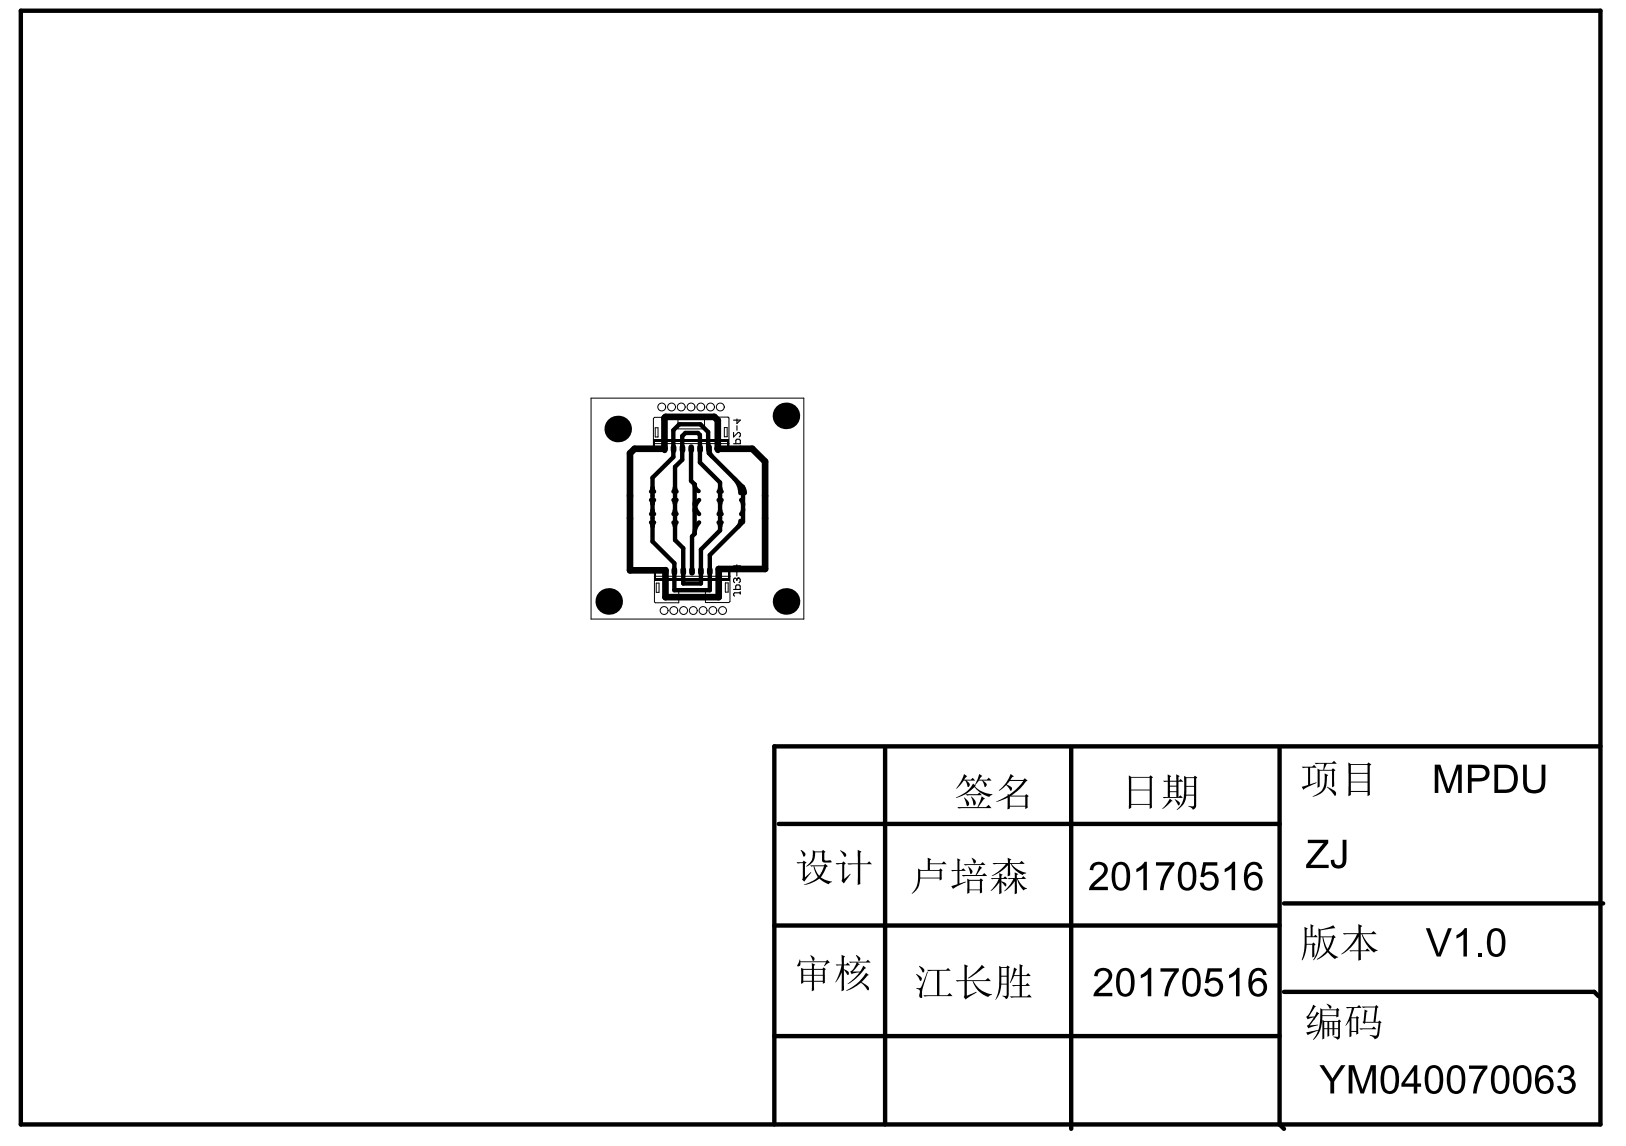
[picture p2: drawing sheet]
<svg xmlns="http://www.w3.org/2000/svg" width="287mm" height="202mm" viewBox="0 0 287 202" stroke-linecap="round" stroke-linejoin="round" font-family="sans-serif">
<g fill="none" stroke="#000" stroke-width=".18">
<path d="M104.3 70.2h37.5v39h-37.5zM115.3 78.2h13.3M115.6 75.5h.5l-.1 1.6h-.4zM127.8 75.4h.5l-.1 1.6h-.4zM128.6 79.2v-5.5l-.2-.1h-4.1v2.1h-4.7v-2.1h-4.1l-.2 .2v5.5M115.4 101.7h13.4M115.8 102.9h.4v1.6h-.4zM115.8 102.9h.1M127.9 102.8h.5v1.6h-.5zM128.8 100.6v5.5l-.2 .2h-4.2v-2h-4.7v2h-4.1l-.2-.1v-5.5"/>
<circle cx="116.7" cy="71.8" r=".69"/>
<circle cx="118.5" cy="71.8" r=".69"/>
<circle cx="120.2" cy="71.8" r=".69"/>
<circle cx="121.9" cy="71.8" r=".69"/>
<circle cx="123.6" cy="71.8" r=".69"/>
<circle cx="125.3" cy="71.8" r=".69"/>
<circle cx="127.1" cy="71.8" r=".69"/>
<circle cx="117.1" cy="107.7" r=".69"/>
<circle cx="118.9" cy="107.7" r=".69"/>
<circle cx="120.6" cy="107.7" r=".69"/>
<circle cx="122.3" cy="107.7" r=".69"/>
<circle cx="124" cy="107.7" r=".69"/>
<circle cx="125.7" cy="107.7" r=".69"/>
<circle cx="127.4" cy="107.7" r=".69"/>
</g>
<g fill="none" stroke="#000" stroke-width=".77">
<path d="M3.7 1.9h278.6v196.4h-278.6zM118.8 75.9l1-1.1h3.7l1.4 1.4v2.8l.1 .2v.7l6.1 6v6.1l-5.9 5.9v6.2h-6.3v-4.7l-3.8-3.9v-11.2l3.7-3.7zM120.3 76.9l.6-.5h2.2l.4 .3v4.9l3.5 3.5v8.5l-3.4 3.3v6h-3.1v-6.2l-1.4-1.4v-13l1.2-1.2zM121.9 79.2v5.6l.6 .6M124.9 78.3l.2 .5M125.1 79.4l.2 .6 .3 .5M114.8 88.2l.3 .7M114.8 92.1l.3 .7M115.1 86l.3 .7M115.1 90l.3 .7M115.1 86l-.3 .7M115.1 90l-.3 .7"/>
<path d="M115.4 88.2l-.3 .7M115.4 92.1l-.3 .7M118.8 88.2l.2 .6M118.8 92.2l.2 .6M119 86.1l-.2 .6M119 90l-.2 .7M119 86l.3 .7M119 90l.3 .7M119.3 88.2l-.3 .7M119.3 92.1l-.3 .7M122.5 88.8a2.71 2.71 0 0 0 .8 1.9M122.5 85.4a1.37 1.37 0 0 0 .7 1.2"/>
<path d="M122.5 85.4v8.8l-.4 .4v6.3M123.3 88.2a2.71 2.71 0 0 0-.8 1.9M123.3 92.1a2.71 2.71 0 0 0-.8 2M126.8 88.2l.2 .7M126.8 92.1l.2 .7M127 86l.3 .7M127 90l.3 .7M127 86l-.2 .7M127 90l-.2 .7M127.3 88.2l-.3 .7M127.3 92.1l-.3 .7M129.5 84.4l.8 1.2 .3 1.4"/>
<path d="M130.6 91.9l-.1 .6-.4 .5M130.7 88.2l.4 .9M130.9 85.8l.3 .5 .2 .7M131.1 85.9l-.4 .8M131.1 89.8l-.4 .9M156.1 132.1v66.2M188.9 132.1v67M225.7 132.1v66.2l.8 .8M282.3 131.7h-145.7v66.6M137.4 145.3h88.3M226.5 159.4h56.3M136.6 163.3h89.1"/>
<path d="M226.5 175h54.7l.8 .7M136.6 182.8h89.1"/>
</g>
<g fill="#000">
<path d="M253.1 134.9h1l1.4 4.3 1.5-4.3h.8v5h-.6v-4.2l-1.4 4.2h-.6l-1.5-4.3v4.3h-.6zM268.7 134.9h.6v2.9a1.33 1.33 0 0 0 .9 1.5 1.33 1.33 0 0 0 1.6-.6l.1-.6v-3.2h.7v2.9a1.8 1.8 0 0 1-1.7 2.1l-.3 .1a1.8 1.8 0 0 1-1.9-2.2zM192.6 152.5a1.82 1.82 0 0 1 1.8-.4 1.32 1.32 0 0 1 1 1.3l-.1 .6-.3 .5-2.1 1.9h2.5v.6h-3.3v-.3a6.1 6.1 0 0 1 2.1-2.2 1.06 1.06 0 0 0 0-1.9 .96 .96 0 0 0-1.4 .9h-.6l.1-.6zM200.4 153.3l.9-.6 .6-.7h.4v5h-.6v-3.9l-1.3 .7zM203.9 152.1h3.2v.5l-.9 1.3-.6 1.4-.4 1.7h-.6l.2-1.4 .7-1.6 .9-1.3h-2.5zM212.2 152.1h2.5v.6h-2l-.2 1.3a1.67 1.67 0 0 1 2.5 1.1 1.67 1.67 0 0 1-1.8 2 1.49 1.49 0 0 1-1.6-1.4h.7a1.02 1.02 0 0 0 1.2 .9 1.02 1.02 0 0 0 .8-1.3 1.07 1.07 0 0 0-.8-1 1.07 1.07 0 0 0-1.2 .4h-.5zM216 153.3l.1-.1a2.83 2.83 0 0 0 1.4-1.2h.4v5h-.7v-3.9l-1.2 .7zM230.7 148.1h3.6v.6l-3.2 3.8h3.3v.6h-4v-.6l3.1-3.8h-2.8zM236.8 148.1h.7v3.5a1.4 1.4 0 0 1-1.3 1.6 1.4 1.4 0 0 1-1.5-1.5l.6-.1a.78 .78 0 0 0 .8 1 .78 .78 0 0 0 .7-1zM193.4 171.2l.4-.3a1.54 1.54 0 0 1 1.6 0 1.54 1.54 0 0 1 .8 1.5l-.6 1-1.9 1.7h2.5v.6h-3.3l.1-.4a8.9 8.9 0 0 1 2.1-2.3 .98 .98 0 0 0-.1-1.7 .98 .98 0 0 0-1.4 .9h-.6zM201.2 172l.9-.6 .6-.7h.4v5h-.6v-3.9l-1.3 .8zM204.7 170.8h3.2v.5l-.8 1-.6 1.3-.3 1.1-.2 1h-.6l.2-1.4 .6-1.6 .9-1.3h-2.4z"/>
<path d="M213 170.8h2.5v.6h-2l-.2 1.3a1.67 1.67 0 0 1 2.5 1.2 1.67 1.67 0 0 1-2 1.9 1.43 1.43 0 0 1-1.4-1.4h.7a1.04 1.04 0 0 0 1.2 .9 1.04 1.04 0 0 0 .8-1.4 1.07 1.07 0 0 0-.8-.9 1.07 1.07 0 0 0-1.2 .5l-.6-.1zM216.8 172l.9-.6 .5-.7h.4v5h-.6v-3.9l-1.2 .8zM236.9 164.6h2.7v-1.6l.7 .3-.3 .3v1h1.9l.4-.4 .5 .6h-2.5a6.1 6.1 0 0 0 2.7 2.9l-.6 .3a6.6 6.6 0 0 1-2.2-3.2h-.2v2.8h.9l.3-.3 .5 .5h-1.7l.1 1.5-.5 .2v-1.7h-1.4l-.2-.2h1.6v-2.3a7.7 7.7 0 0 1-3 3.1v-.1a8.4 8.4 0 0 0 2.8-3.5l-2.3 .1zM251.5 163.7h.7l1.6 4.5 1.6-4.5h.7l-2 5h-.7zM256.9 165l.1-.1a3.1 3.1 0 0 0 1.4-1.2h.3v5h-.6v-3.9l-1.2 .8zM260.7 168h.7v.7h-.7zM232.7 187.9h.8l1.5 2.3 1.5-2.3h.8l-2 2.9v2.1h-.6v-2.1zM237.9 187.9h1l1.4 4.3 1.5-4.3h.9v5h-.7v-4.2l-1.4 4.2h-.6l-1.4-4.3v4.3h-.7zM259.1 187.9h3.3v.5l-1 1.4-.6 1.4-.3 1.7h-.7l.3-1.5 .6-1.6 .9-1.3h-2.5zM275.1 188.3l.2-.1a1.4 1.4 0 0 1 1.8-.1 1.4 1.4 0 0 1 .4 1.7l-.5 .4a1.43 1.43 0 0 1 .9 1.6 1.43 1.43 0 0 1-1.4 1.2 1.85 1.85 0 0 1-1.4-.5l-.4-.9 .6-.1a1 1 0 0 0 1.2 .9 1 1 0 0 0 .7-1.3 1 1 0 0 0-1.3-.6l.1-.5a.85 .85 0 0 0 1-.7 .85 .85 0 0 0-.7-1 .85 .85 0 0 0-.9 .8v.2l-.7-.1z"/>
<path d="M170 136.5l.6 .4-.5 .6h1.2l.3-.3 .4 .5h-1.6a.65 .65 0 0 1 .6 .4 .65 .65 0 0 1-.2 .7h-.1l-.4-1.1a.59 .59 0 0 0-.7 .5l-.9 .9 .8-1.4zM172.7 136.5l.6 .4-.6 .6h1.4l.3-.3 .5 .5h-1.5a.74 .74 0 0 1 .5 1 .19 .19 0 0 1-.3 .1 .19 .19 0 0 1 0-.3l-.4-.8h-.5l-.7 .7h-.1zM168.6 140.7l.3-.2a5.1 5.1 0 0 0 2.7-2.3l.6 .4-.3 .1 .2 .2a4.7 4.7 0 0 0 2.9 1.2v.1l-.5 .4-1.5-.7-.9-.8a.34 .34 0 0 0-.3-.2 .34 .34 0 0 0-.3 .3l-1.2 .9-1.3 .6-.4 .1zM170 140.7h.1a1.25 1.25 0 0 1 .8 1.3l-.3 .2zM171.3 140.5h.1a1.24 1.24 0 0 1 .7 1.3 .23 .23 0 0 1-.3 .3 .23 .23 0 0 1-.1-.4zM168.9 142.4h3.5l.8-1.9 .6 .4-.3 .1-.9 1.4h1.3l.5-.4 .5 .5-5.8 .1zM170.3 140.1h2.1l.4-.3 .4 .5h-2.6z"/>
<path d="M178.3 136.5l.6 .5-.3 .1-.4 .5h2.3l.2-.3 .6 .4-.4 .2-1.3 1.5-1.2 .9h2.4l.2-.2 .5 .3-.3 .2 .1 1.9-.5 .2v-.4h-2.7v.3l-.4 .2v-2.1l-2 .8v-.1l1.4-.7a.79 .79 0 0 0 .6-.6l.3 .1 1.1-.9 1.4-1.6h-2.4l-1.1 1.3-.7 .5-.1-.1 1.2-1.3zM177.5 138.4l.7 .3a.4 .4 0 0 1 .3 .4 .4 .4 0 0 1-.3 .4zM178.1 140.5v1.6h2.7v-1.6z"/>
<path d="M199.5 137.2v2.1h3.3v-2.1zM199.5 139.4v2.4h3.3v-2.4zM199.1 136.8l.4 .2h3.2l.2-.2 .5 .3-.2 .2v5.2l-.4 .2v-.7h-3.3v.5l-.4 .2z"/>
<path d="M206.4 137.9v.7h1.1v-.7zM206.4 138.8v.8h1.1v-.8zM206.4 139.7v.9h1.1v-.9zM206 136.6l.6 .3-.2 .2v.6h1.1v-1.1l.6 .3-.2 .2v.6l.4-.3 .4 .5h-.8v2.7l.3-.3 .5 .4-3.4 .1-.2-.2h.9v-2.7h-.6l-.2-.2h.8zM206.3 140.9l.5 .4-.2 .1-1.5 1.3zM207.2 141h.1a.87 .87 0 0 1 .8 .9l-.3 .1zM209.3 137.3v1.3h1.3v-1.3zM209.3 138.8l-.1 1.4h1.4v-1.4zM208.9 136.8l.4 .3h1.3l.2-.3 .4 .3-.2 .2v5l-.2 .3-.4 .2-.1-.2-.7-.3v-.1a.73 .73 0 0 0 1-.2v-1.7l-1.4 .1a2.81 2.81 0 0 1-1.1 2.2l-.5 .3 .2-.3a4.5 4.5 0 0 0 1.1-3.8z"/>
<path d="M229.6 135.2h1.8l.4-.3 .4 .5h-1.1v2.9l1.1-.3v.1l-1.8 .8-.5 .4-.3-.5 1.1-.3v-3.1l-.8 .1zM231.9 134.6h3l.4-.4 .5 .5h-1.8l-.5 1.1h1.4l.2-.3 .5 .4-.3 .1 .1 2.7-.4 .2v-3h-2.2v2.8l-.4 .3v-3.4l.4 .2h.6l.1-1.1-1.4 .1zM233.6 136.4l.7 .3-.2 .2-.1 .4a2.61 2.61 0 0 1-.9 2.6l-1.5 .6 .9-.5a2.18 2.18 0 0 0 1.1-1.8zM234.1 138.8l.8 .4a.73 .73 0 0 1 .6 1.2l-1.5-1.6z"/>
<path d="M238.3 138v1.5h2.9v-1.5zM237.8 134.5l.5 .3h2.9l.2-.3 .5 .4-.3 .2v5.1l-.4 .2v-.7h-2.9v.5l-.5 .3zM238.3 134.9v1.4h2.9v-1.4zM238.3 136.5v1.4h2.9v-1.4z"/>
<path d="M258.9 134.9h2.4a1.47 1.47 0 0 1 1.4 1.6 1.47 1.47 0 0 1-1.6 1.3h-1.5v2.1h-.7zM259.6 135.5v1.8h1.3a.93 .93 0 0 0 1.2-1 .93 .93 0 0 0-1.2-.8z"/>
<path d="M263.6 134.9h1.8a2.16 2.16 0 0 1 2.3 2.6l-.1 .9-.4 .7a2.07 2.07 0 0 1-1.8 .8h-1.8zM264.2 135.5v3.8h1.2a1.5 1.5 0 0 0 1.6-1.8v-.2a1.55 1.55 0 0 0-1.7-1.8z"/>
<path d="M141.2 149.9h.1a.82 .82 0 0 1 .7 1.1 .24 .24 0 0 1-.3 0 .24 .24 0 0 1-.1-.3zM140.5 152.1h1.1l.2-.3 .5 .4-.3 .2v2.4l1-1 .1 .1-1.2 1.6-.4-.4 .1-.3v-2.6l-.9 .1zM143.6 152.8l.5 1.2 .4 .5 .8-1.7zM142.9 152.6h2.4l.2-.2 .5 .4-.3 .1-.9 1.9 1 .5 1 .2-.5 .3a.18 .18 0 0 1-.1 .2 .18 .18 0 0 1-.2-.1l-1.2-.7a.4 .4 0 0 0-.4-.2 .4 .4 0 0 0-.3 .3l-1.2 .5-1.1 .2a6.7 6.7 0 0 0 2.4-1.3l-.4-.8-.3-1.1-.4 .1zM143.4 149.9l.4 .3h1.2l.2-.3 .4 .4-.2 .1v1.3l.3 .1 .6-.1a.26 .26 0 0 1 .3 0 .26 .26 0 0 1 .1 .4 .26 .26 0 0 1-.4 0h-.9l-.3-.1-.1-1.7-1.2 .1a2.35 2.35 0 0 1-1.5 2.5l-.1-.1 .3-.2a2.13 2.13 0 0 0 .9-1.9z"/>
<path d="M148.2 149.9l.1 .1a1 1 0 0 1 .9 1 .31 .31 0 0 1-.3 .1 .31 .31 0 0 1-.2-.4zM147.4 152.2h1.1l.3-.3 .4 .4-.3 .2v2.6l1.1-1v.1l-1.1 1.6-.5-.4 .2-.4v-2.6l-1 .1zM151.3 149.9l.7 .3-.3 .2v1.9h1.3l.3-.4 .5 .5h-2.1l.1 3.5-.5 .2v-3.7l-1.6 .1-.2-.2h1.8z"/>
<path d="M162.3 153.6v1.2h3.4v-1.2zM163.6 151.3l.7 .3-.3 .2v.5h2.1l.4-.4 .5 .5h-3v1.1h1.7l.2-.3 .4 .3-.2 .2v1.4l-.4 .2v-.3h-3.4a3.1 3.1 0 0 1-.6 1.9l-.8 .8 .1-.3a4.9 4.9 0 0 0 .9-3.9v-.3l.4 .3h1.3z"/>
<path d="M171.4 151.3a.69 .69 0 0 1 .6 .9l-.2 .1zM170 152.4h3l.3-.3 .5 .5-3.6 .1zM170.7 152.9h.1a.97 .97 0 0 1 .7 1.1 .2 .2 0 0 1-.3 .2 .21 .21 0 0 1-.1-.4zM169.6 154.3h2.5l.6-1.6 .5 .4-1 1.2h1.1l.3-.3 .5 .5-4.2 .1zM170.6 155l.4 .2h1.8l.2-.3 .4 .4-.2 .2v1.9l-.4 .2v-.6h-1.8v.5l-.4 .1zM171 155.4v1.5h1.8v-1.5zM168.9 151.4l.5 .3-.2 .1v1.7h.4l.3-.3 .5 .4h-1.2v2.2l1.1-.3 .1 .1-2.3 1.2-.3-.5 1.1-.3v-2.4l-.9 .1-.2-.2h1.1z"/>
<path d="M175.1 152.2h2.7l-.1-.9 .7 .3-.3 .2v.4h1.7l.4-.4 .5 .6h-2.3a4.2 4.2 0 0 0 2.6 1.5v.2h-.4a.33 .33 0 0 1-.3 .2 .33 .33 0 0 1-.3-.1l-1-.8-.7-1h-.2l.1 2-.5 .2 .1-2a7.8 7.8 0 0 1-2.8 1.9v-.1a7.3 7.3 0 0 0 2.4-2l-2.1 .1zM174.8 154.9h1.5l-.1-.9 .7 .3-.3 .2v.4h.4l.3-.3 .4 .4h-1.1l.1 .5a.74 .74 0 0 1 .8 .8h-.2l-.7-.7 .1 1.9-.5 .2 .1-2.1-.8 .9-.7 .7-.1-.1 .8-.9 .7-1.2-1.2 .1zM177.7 154.9h1.3v-1l.6 .3-.2 .1v.6h.8l.3-.4 .5 .5h-1.5a3.8 3.8 0 0 0 1.6 1.8l-.3 .1-.2 .2a4.9 4.9 0 0 1-1.2-2.1v2.6l-.4 .1v-2.3a6 6 0 0 1-1.8 1.8h-.1a6.1 6.1 0 0 0 1.6-2.2l-.7 .1z"/>
<path d="M196.7 152.4l.1-.1a1.59 1.59 0 0 1 1.7-.1 1.59 1.59 0 0 1 .8 1.6l.1 .9a2.25 2.25 0 0 1-1.3 2.4 1.57 1.57 0 0 1-1.9-1.6l-.1-1.1a2.74 2.74 0 0 1 .6-2zM197.1 152.8l-.3 .8-.1 1.1a1.71 1.71 0 0 0 .8 1.9 1.14 1.14 0 0 0 1.2-1.4v-.8a1.84 1.84 0 0 0-.7-1.8h-.6z"/>
<path d="M208.3 152.4a1.57 1.57 0 0 1 1.8-.2 1.57 1.57 0 0 1 .9 1.5v1.1a1.87 1.87 0 0 1-1.7 2.3 1.66 1.66 0 0 1-1.5-1.8v-1a2.69 2.69 0 0 1 .5-1.9zM208.7 152.8l-.3 .8v1a1.95 1.95 0 0 0 .7 1.9 1.06 1.06 0 0 0 1.3-1.2l-.1-1.7a.93 .93 0 0 0-.5-1 .93 .93 0 0 0-1.1 .2z"/>
<path d="M220 152.5a1.52 1.52 0 0 1 1.6-.4 1.52 1.52 0 0 1 1 1.2h-.6a.95 .95 0 0 0-1-.8 .95 .95 0 0 0-.9 1l-.1 1a1.53 1.53 0 0 1 2.1-.4 1.53 1.53 0 0 1 .5 2 1.64 1.64 0 0 1-1.9 1 1.64 1.64 0 0 1-1.3-1.8v-.6a3.9 3.9 0 0 1 .6-2.2zM220.4 154.6a1.1 1.1 0 0 0-.1 1.5 1.1 1.1 0 0 0 1.5 .2 1.09 1.09 0 0 0 .1-1.5 1.09 1.09 0 0 0-1.5-.2z"/>
<path d="M141.7 171.1v.8h1.5v-.8zM143.6 171.1v.8h1.5v-.8zM141.7 172.1v.9h1.5v-.9zM143.6 172.1v.9h1.5v-.9zM141.3 170.7l.4 .2h1.5v-1l.6 .3-.2 .2v.5h1.5l.2-.3 .4 .4-.2 .1v2.2l-.4 .2v-.3h-1.5v1.5l-.4 .2v-1.7h-1.5v.2l-.4 .1zM142.9 168.5a.57 .57 0 0 1 .7 .3 .57 .57 0 0 1-.1 .7zM141 169.3h.1l.1 .3h4.5l.2-.3 .5 .5-.4 .1-.6 .5h-.1l.4-.7h-4.5a.43 .43 0 0 1 0 .6 .43 .43 0 0 1-.6 .1z"/>
<path d="M151 168.5h.1a.85 .85 0 0 1 .6 .8 .23 .23 0 0 1-.3 .2 .23 .23 0 0 1-.1-.4zM149.7 169.6h3.1l.3-.3 .5 .5h-2.4l.5 .3-.3 .1-1 1.2h1.3l.6-1.1 .5 .5-.3 .1a9.8 9.8 0 0 1-3 2.7v-.1l1.2-1 .9-1-1.4 .3-.2-.4 .5-.5 .6-1.1h-1.1zM149.3 174.7a8.5 8.5 0 0 0 3.4-3.1l.6 .4-.3 .1-1 1.1 .1 .1a1.94 1.94 0 0 1 1.2 1.1 .24 .24 0 0 1-.3 .3 .24 .24 0 0 1-.2-.3l-.4-.6a.56 .56 0 0 0-.6-.4l-1.7 1.1-.8 .3zM148.4 168.4l.7 .3-.2 .2v1.2h.3l.3-.3 .5 .5h-1.1v.7a.83 .83 0 0 1 .8 .9l-.2 .1-.6-.9v3.5l-.5 .3 .1-3.4-.7 1.2-.4 .6-.1-.1 .7-1.5 .4-1.4h-.8l-.2-.2h1.1z"/>
<path d="M163.5 171.1h3.4l.3-.4 .5 .5h-2v4.4h1.4l.4-.4 .5 .5-4.9 .1-.2-.2h2.4v-4.4l-1.5 .1zM163.5 171.4h.2l-1 3v1.2a.28 .28 0 0 1-.3 .4 .28 .28 0 0 1-.3-.3l.1-.3a.63 .63 0 0 0 .1-.7 .63 .63 0 0 0-.7-.3v-.1a.74 .74 0 0 0 1.1-.7zM161.6 171.8l.7 .4a.41 .41 0 0 1 .3 .4 .41 .41 0 0 1-.3 .4l-.7-1.1zM162.2 170.4a.97 .97 0 0 1 .8 .9 .25 .25 0 0 1-.3 .2 .25 .25 0 0 1-.1-.3l-.5-.8z"/>
<path d="M170.1 170.1l.7 .3-.3 .2v2.3h3.3l.5-.4 .5 .6h-3.1a4.2 4.2 0 0 0 3.3 2.3v.1l-.5 .1a.2 .2 0 0 1-.1 .2 .2 .2 0 0 1-.2 0l-.4-.2a4.1 4.1 0 0 1-2.2-2.5h-1.1v2.5l1.7-.7a.37 .37 0 0 1-.4 .5l-1.5 .9-.3-.4 .1-.3v-2.5l-1.3 .1-.2-.3h1.5zM170.8 172.5l1.4-1.2 1-1.1 .5 .5-.4 .1-1.9 1.5-.6 .3z"/>
<path d="M178.9 170.7l.5 .3-.5 1h1l-.1-1.9 .7 .2-.2 .2v1.5h.7l.4-.4 .4 .6h-1.5v1.5h.6l.3-.3 .5 .5h-1.4v1.8h.8l.4-.3 .5 .5-3.6 .1-.3-.3h1.8v-1.8l-1.2 .1-.2-.3h1.4v-1.5h-1l-.6 1-.2 .2 .5-1.6zM176.6 170.7v1.4h1v-1.4zM176.6 172.3v1.2h1v-1.2zM176.2 170.4l.4 .2h.9l.2-.3 .4 .3-.2 .2v4.7l-.1 .5a.27 .27 0 0 1-.3 .3 .27 .27 0 0 1-.2-.4l-.5-.3a.46 .46 0 0 0 .8-.2v-1.7h-1v.4a4.4 4.4 0 0 1-1 2.3l.6-2.1z"/>
<path d="M197.4 171.1a1.57 1.57 0 0 1 1.8-.2 1.57 1.57 0 0 1 .9 1.5v1.1a2.18 2.18 0 0 1-1.2 2.3 1.54 1.54 0 0 1-2-1.6v-1.1a2.5 2.5 0 0 1 .5-2zM197.8 171.5l-.3 1.2v1.5a.91 .91 0 0 0 .6 1 .91 .91 0 0 0 1.1-.3l.3-1-.1-1.6a.95 .95 0 0 0-.5-.9 .95 .95 0 0 0-1.1 .1z"/>
<path d="M209.1 171.1a1.6 1.6 0 0 1 1.9-.2 1.6 1.6 0 0 1 .8 1.7v.8a2.17 2.17 0 0 1-1.2 2.4 1.55 1.55 0 0 1-2-1.6l-.1-1.1a2.84 2.84 0 0 1 .6-2zM209.5 171.5l-.2 .7-.1 1.2a1.91 1.91 0 0 0 .7 1.9 1.04 1.04 0 0 0 1.2-1.3v-1.7a.95 .95 0 0 0-.5-.9 .95 .95 0 0 0-1.1 .1z"/>
<path d="M220.7 171.3a1.53 1.53 0 0 1 1.6-.5 1.53 1.53 0 0 1 1.1 1.2h-.6a.97 .97 0 0 0-1.1-.7 .97 .97 0 0 0-.8 1l-.1 .9a1.53 1.53 0 0 1 2.1-.4 1.53 1.53 0 0 1 .5 2 1.64 1.64 0 0 1-1.9 1 1.64 1.64 0 0 1-1.3-1.8 4.8 4.8 0 0 1 .5-2.7zM221.1 173.4a1.09 1.09 0 0 0 0 1.5 1.09 1.09 0 0 0 1.4 .2 1.11 1.11 0 0 0 .3-1.5 1.11 1.11 0 0 0-1.5-.4z"/>
<path d="M230.1 163.5l.6 .3-.2 .2v1.2h.7v-2.2l.5 .3-.2 .2v1.7h.3l.2-.3 .5 .4h-2v1.2h.9l.3-.3 .4 .4-.3 .2v1.9l-.3 .2v-2.3l-1 .1a5.8 5.8 0 0 1-.8 2.7l-.1-.1 .4-1.5 .1-1zM232.6 163.7l.4 .2 1.4-.3 .8-.4 .3 .5-2.6 .4v1.1h2l.3-.3 .4 .4-.3 .2-.7 1.9a.31 .31 0 0 0-.2 .3 .31 .31 0 0 0 .3 .3l1.3 .8-.4 .2a.31 .31 0 0 1-.3 .1 .31 .31 0 0 1-.2-.2l-.9-.9-1.1 .9-.8 .4 .1-.2a4.5 4.5 0 0 0 1.5-1.5l-.3-.8-.3-1.5-.4 .1a7.1 7.1 0 0 1-1.2 4l-.1-.1 .7-1.3 .2-1.2zM233.4 165.3l.4 1.5 .4 .6 .8-2.1z"/>
<path d="M233.3 178.2v.9h2.4v-.9zM233.6 180.2v1.2h.5v-1.2zM234.5 180.2v1.2h.5v-1.2zM235.4 180.2v1.2h.6v-1.2zM234 177l.7 .4a.26 .26 0 0 1 .2 .3 .26 .26 0 0 1-.4 .1zM232.9 177.8l.4 .2h2.4l.2-.2 .4 .3-.2 .2v1l-.4 .2v-.3h-2.4l-.3 2a4.4 4.4 0 0 1-1.3 2.3l-.1-.1 .7-1.1 .4-1.1 .2-1.5zM233.3 179.9l.3 .2h2.4l.2-.3 .3 .4-.2 .1v2.6a.43 .43 0 0 1-.3 .4 .43 .43 0 0 1-.5-.2l-.3-.3h.8v-1.3h-.6v1l-.4 .2v-1.2h-.5v1.2l-.4 .2v-1.4h-.5v1.7l-.4 .2zM230.4 182.1l1.9-.4 .2 .1-1.8 .8zM231.6 177.2l.5 .4h-.2l-1.1 1.8 1.1-.1 .4-.9 .4 .4-1.7 2.1 1.5-.2v.1l-1.7 .6-.3-.5 .4-.2 .9-1.2-1.1 .3-.3-.4 .6-.8z"/>
<path d="M238.4 179.6v2.2h.8v-2.2zM237.4 177.6h2l.3-.3 .5 .5h-1.3l-.5 1.6 .8 .1 .1-.3 .4 .3-.1 .2v2.6l-.4 .2v-.5h-.8v.8l-.4 .2 .1-3-.7 1-.1-.1 .7-1.5 .5-1.6-.9 .1zM240.2 177.6h2.3l.3-.3 .4 .3-.3 .2-.3 2.4h.5l.2-.2 .4 .4-.2 .1-.1 1a1.75 1.75 0 0 1-.6 1.7l-.3 .1-.3-.4-.6-.3 .1-.1 .6 .2a.53 .53 0 0 0 .6-.2 .53 .53 0 0 0 .1-.6l.2-1.5h-2.4l-.1 .2-.4-.3 .2-.2 .2-2 .6 .2-.3 .2-.2 1.7h1.5l.3-2.5-2.2 .1zM239.8 181.4h2.2l.3-.3 .5 .5h-2.8z"/>
<path d="M262.9 164.1a1.57 1.57 0 0 1 1.7-.2 1.57 1.57 0 0 1 .9 1.5v1.2a1.93 1.93 0 0 1-1.6 2.2 1.57 1.57 0 0 1-1.6-1.6v-1.2a2.84 2.84 0 0 1 .6-1.9zM263.3 164.5l-.3 .7-.1 1.2a1.72 1.72 0 0 0 .9 1.9 1.08 1.08 0 0 0 1.1-1.3l-.1-1.7a.94 .94 0 0 0-.5-1 .94 .94 0 0 0-1 .2z"/>
<path d="M244.1 188.3a1.59 1.59 0 0 1 1.8-.2 1.59 1.59 0 0 1 .8 1.5l.1 1a2.21 2.21 0 0 1-1.3 2.3 1.55 1.55 0 0 1-1.9-1.6l-.1-1a2.88 2.88 0 0 1 .6-2zM244.5 188.7l-.3 .7-.1 1.1a1.71 1.71 0 0 0 .9 1.9 1.08 1.08 0 0 0 1.1-1.2v-1.7a.93 .93 0 0 0-.5-1 .93 .93 0 0 0-1.1 .2z"/>
<path d="M249.5 187.9h.5v3.2h.7v.6h-.7v1.2h-.6v-1.2h-2.2v-.6zM249.4 188.9l-1.6 2.2h1.6z"/>
<path d="M251.9 188.3l.1-.1a1.59 1.59 0 0 1 1.7-.1 1.59 1.59 0 0 1 .8 1.5l.1 1a2.25 2.25 0 0 1-1.3 2.3 1.57 1.57 0 0 1-1.9-1.6l-.1-1a2.74 2.74 0 0 1 .6-2zM252.3 188.7a4.6 4.6 0 0 0-.1 3.4 .98 .98 0 0 0 1.2 .2 .98 .98 0 0 0 .5-1.1v-1.7a.93 .93 0 0 0-.5-1 .93 .93 0 0 0-1.1 .2z"/>
<path d="M255.8 188.3a1.58 1.58 0 0 1 1.8-.2 1.58 1.58 0 0 1 .8 1.5l.1 1a1.96 1.96 0 0 1-1.7 2.4 1.67 1.67 0 0 1-1.6-1.9v-.9a2.69 2.69 0 0 1 .6-1.9zM256.2 188.7l-.3 .8-.1 1a1.64 1.64 0 0 0 .9 1.9 1.14 1.14 0 0 0 1.1-1.4v-.6a2.61 2.61 0 0 0-.4-1.7 .82 .82 0 0 0-1.2 0z"/>
<path d="M263.6 188.3a1.57 1.57 0 0 1 1.7-.3 1.57 1.57 0 0 1 .9 1.5v1.1a1.87 1.87 0 0 1-1.7 2.4 1.66 1.66 0 0 1-1.5-1.9v-.9a2.69 2.69 0 0 1 .6-1.9zM264 188.7l-.3 .8-.1 1a1.95 1.95 0 0 0 .7 1.9 1.06 1.06 0 0 0 1.3-1.2l-.1-1.7a.93 .93 0 0 0-.5-1 .93 .93 0 0 0-1 .2z"/>
<path d="M267.5 188.3a1.57 1.57 0 0 1 1.7-.3 1.57 1.57 0 0 1 .9 1.5v1.1a1.96 1.96 0 0 1-1.6 2.4 1.67 1.67 0 0 1-1.6-1.9v-.9a2.58 2.58 0 0 1 .6-1.9zM267.9 188.7l-.4 .9v.9a1.71 1.71 0 0 0 .9 1.9 1.16 1.16 0 0 0 1.1-1.4v-1.5a.95 .95 0 0 0-.6-1 .95 .95 0 0 0-1 .2z"/>
<path d="M271.4 188.3a1.53 1.53 0 0 1 1.5-.4 1.53 1.53 0 0 1 1.1 1.2l-.6 .1a.96 .96 0 0 0-1.1-.8 .96 .96 0 0 0-.8 1l-.1 .9a1.51 1.51 0 0 1 2-.4 1.51 1.51 0 0 1 .6 1.9 1.63 1.63 0 0 1-1.9 1.1 1.63 1.63 0 0 1-1.3-1.7l-.1-.7a3.9 3.9 0 0 1 .7-2.2zM271.7 190.5a1.1 1.1 0 0 0-.1 1.5 1.1 1.1 0 0 0 1.5 .2 1.09 1.09 0 0 0 .2-1.5 1.09 1.09 0 0 0-1.6-.2z"/>
<circle cx="107.2" cy="75.4" r=".23"/>
<circle cx="107.2" cy="76" r=".24"/>
<circle cx="107.4" cy="74.8" r=".24"/>
<circle cx="107.4" cy="76.6" r=".23"/>
<circle cx="107.8" cy="74.4" r=".24"/>
<circle cx="107.8" cy="77.1" r=".24"/>
<circle cx="108.3" cy="74" r=".24"/>
<circle cx="108.4" cy="77.4" r=".23"/>
<circle cx="108.9" cy="73.9" r=".23"/>
<circle cx="109" cy="75.7" r="2.34"/>
<circle cx="109" cy="77.5" r=".24"/>
<circle cx="109.5" cy="74" r=".23"/>
<circle cx="109.6" cy="77.4" r=".23"/>
<circle cx="110.1" cy="74.3" r=".23"/>
<circle cx="110.1" cy="77.1" r=".23"/>
<circle cx="110.5" cy="74.8" r=".23"/>
<circle cx="110.5" cy="76.6" r=".23"/>
<circle cx="110.7" cy="75.4" r=".23"/>
<circle cx="110.7" cy="76" r=".23"/>
<circle cx="136.9" cy="73.7" r=".24"/>
<circle cx="136.9" cy="73.1" r=".24"/>
<circle cx="137.1" cy="72.5" r=".23"/>
<circle cx="137.1" cy="74.3" r=".24"/>
<circle cx="137.5" cy="72.1" r=".23"/>
<circle cx="137.5" cy="74.8" r=".24"/>
<circle cx="138" cy="71.8" r=".23"/>
<circle cx="138.1" cy="75.1" r=".23"/>
<circle cx="138.6" cy="73.4" r="2.34"/>
<circle cx="138.6" cy="71.6" r=".24"/>
<circle cx="138.7" cy="75.2" r=".23"/>
<circle cx="139.3" cy="71.7" r=".23"/>
<circle cx="139.3" cy="75.1" r=".24"/>
<circle cx="139.8" cy="72" r=".24"/>
<circle cx="139.8" cy="74.8" r=".24"/>
<circle cx="140.2" cy="72.5" r=".23"/>
<circle cx="140.2" cy="74.3" r=".23"/>
<circle cx="140.4" cy="73.1" r=".24"/>
<circle cx="140.4" cy="73.7" r=".24"/>
<circle cx="105.6" cy="105.8" r=".24"/>
<circle cx="105.6" cy="106.5" r=".23"/>
<circle cx="105.9" cy="107" r=".23"/>
<circle cx="105.9" cy="105.3" r=".23"/>
<circle cx="106.3" cy="104.8" r=".23"/>
<circle cx="106.3" cy="107.5" r=".23"/>
<circle cx="106.8" cy="104.5" r=".23"/>
<circle cx="106.8" cy="107.8" r=".23"/>
<circle cx="107.4" cy="106.1" r="2.34"/>
<circle cx="107.4" cy="104.4" r=".24"/>
<circle cx="107.4" cy="107.9" r=".23"/>
<circle cx="108" cy="104.5" r=".23"/>
<circle cx="108" cy="107.8" r=".24"/>
<circle cx="108.5" cy="104.8" r=".24"/>
<circle cx="108.6" cy="107.5" r=".23"/>
<circle cx="108.9" cy="105.2" r=".23"/>
<circle cx="109" cy="107" r=".23"/>
<circle cx="109.2" cy="106.4" r=".24"/>
<circle cx="109.2" cy="105.8" r=".24"/>
<circle cx="136.9" cy="105.8" r=".24"/>
<circle cx="136.9" cy="106.5" r=".23"/>
<circle cx="137.1" cy="107" r=".23"/>
<circle cx="137.1" cy="105.3" r=".23"/>
<circle cx="137.5" cy="104.8" r=".23"/>
<circle cx="137.5" cy="107.5" r=".23"/>
<circle cx="138.1" cy="104.5" r=".23"/>
<circle cx="138.1" cy="107.8" r=".23"/>
<circle cx="138.6" cy="106.1" r="2.34"/>
<circle cx="138.7" cy="104.4" r=".24"/>
<circle cx="138.7" cy="107.9" r=".23"/>
<circle cx="139.3" cy="104.5" r=".23"/>
<circle cx="139.3" cy="107.8" r=".24"/>
<circle cx="139.8" cy="104.8" r=".24"/>
<circle cx="139.8" cy="107.5" r=".23"/>
<circle cx="140.2" cy="105.2" r=".23"/>
<circle cx="140.2" cy="107" r=".23"/>
<circle cx="140.4" cy="105.8" r=".24"/>
<circle cx="140.4" cy="106.4" r=".24"/>
</g>
<g fill="#000">
<path d="M115.3 78.2h.2v1.2h-.2z" fill-rule="evenodd"/>
<path d="M115.3 77.9h.2v.4h-.2z" fill-rule="evenodd"/>
<path d="M128.3 77.8h.3v1.5h-.3z" fill-rule="evenodd"/>
<path d="M115.3 77.5h13.3v.5h-13.3z" fill-rule="evenodd"/>
<path d="M115.4 100.6h.3v1.5h-.3z" fill-rule="evenodd"/>
<path d="M115.4 101.9h13.4v.5h-13.4z" fill-rule="evenodd"/>
<path d="M128.5 101.6h.3v.4h-.3z" fill-rule="evenodd"/>
<path d="M128.5 100.5h.3v1.2h-.3z" fill-rule="evenodd"/>
</g>
<g fill="none" stroke="#000" stroke-width=".2">
<path d="M129.4 76.3v.8l.8-.8h.2l.2 .2v.4l-.2 .2M129.4 78.3h1.2v-.6l-.2-.2h-.4l-.2 .2v.6M130 73.9v.8l.6-.6h-1.2M130 75.1v.8M130.6 78.7v.4M130.6 78.9h-1l-.2 .2v.2l.2 .2M130 99.6v.8l.6-.6h-1.2M129.4 104h1.2v-.6l-.2-.2h-.4l-.2 .2v.6M130 102.2l-.2-.2h-.2l-.2 .2v.4l.2 .2M130 100.8v.8M130 102.2v.2M130.2 102h.1"/>
<path d="M130.2 102h.2l.2 .2v.4l-.2 .2M130.2 102l-.2 .2M130.6 104.4v.4M130.6 104.6h-1l-.2 .2 .2 .4"/>
</g>
<path d="M117.2 73.7l.2-.2h8.6l.6 .6v5l6.1 .1 2.3 2.2v19h-8.2v4.9h-9.4v-4.7h-6.3v-20.7l.8-.7h5.3zM126.6 79.1v.1" fill="none" stroke="#000" stroke-width="1.2"/>
<g fill="none" stroke="#000" stroke-width="1">
<path d="M117.2 78.9v.5M118.8 78.9v.5M120.4 78.9v.5M121.9 78.9v.5M123.5 78.9v.5M125.1 78.9v.5M126.6 78.9v.5M117.4 100.5v.5M118.9 100.5v.5M120.5 100.5v.5M122.1 100.5v.5M123.6 100.5v.5"/>
<path d="M125.2 100.5v.5M126.8 100.5v.5"/>
</g>
</svg>
